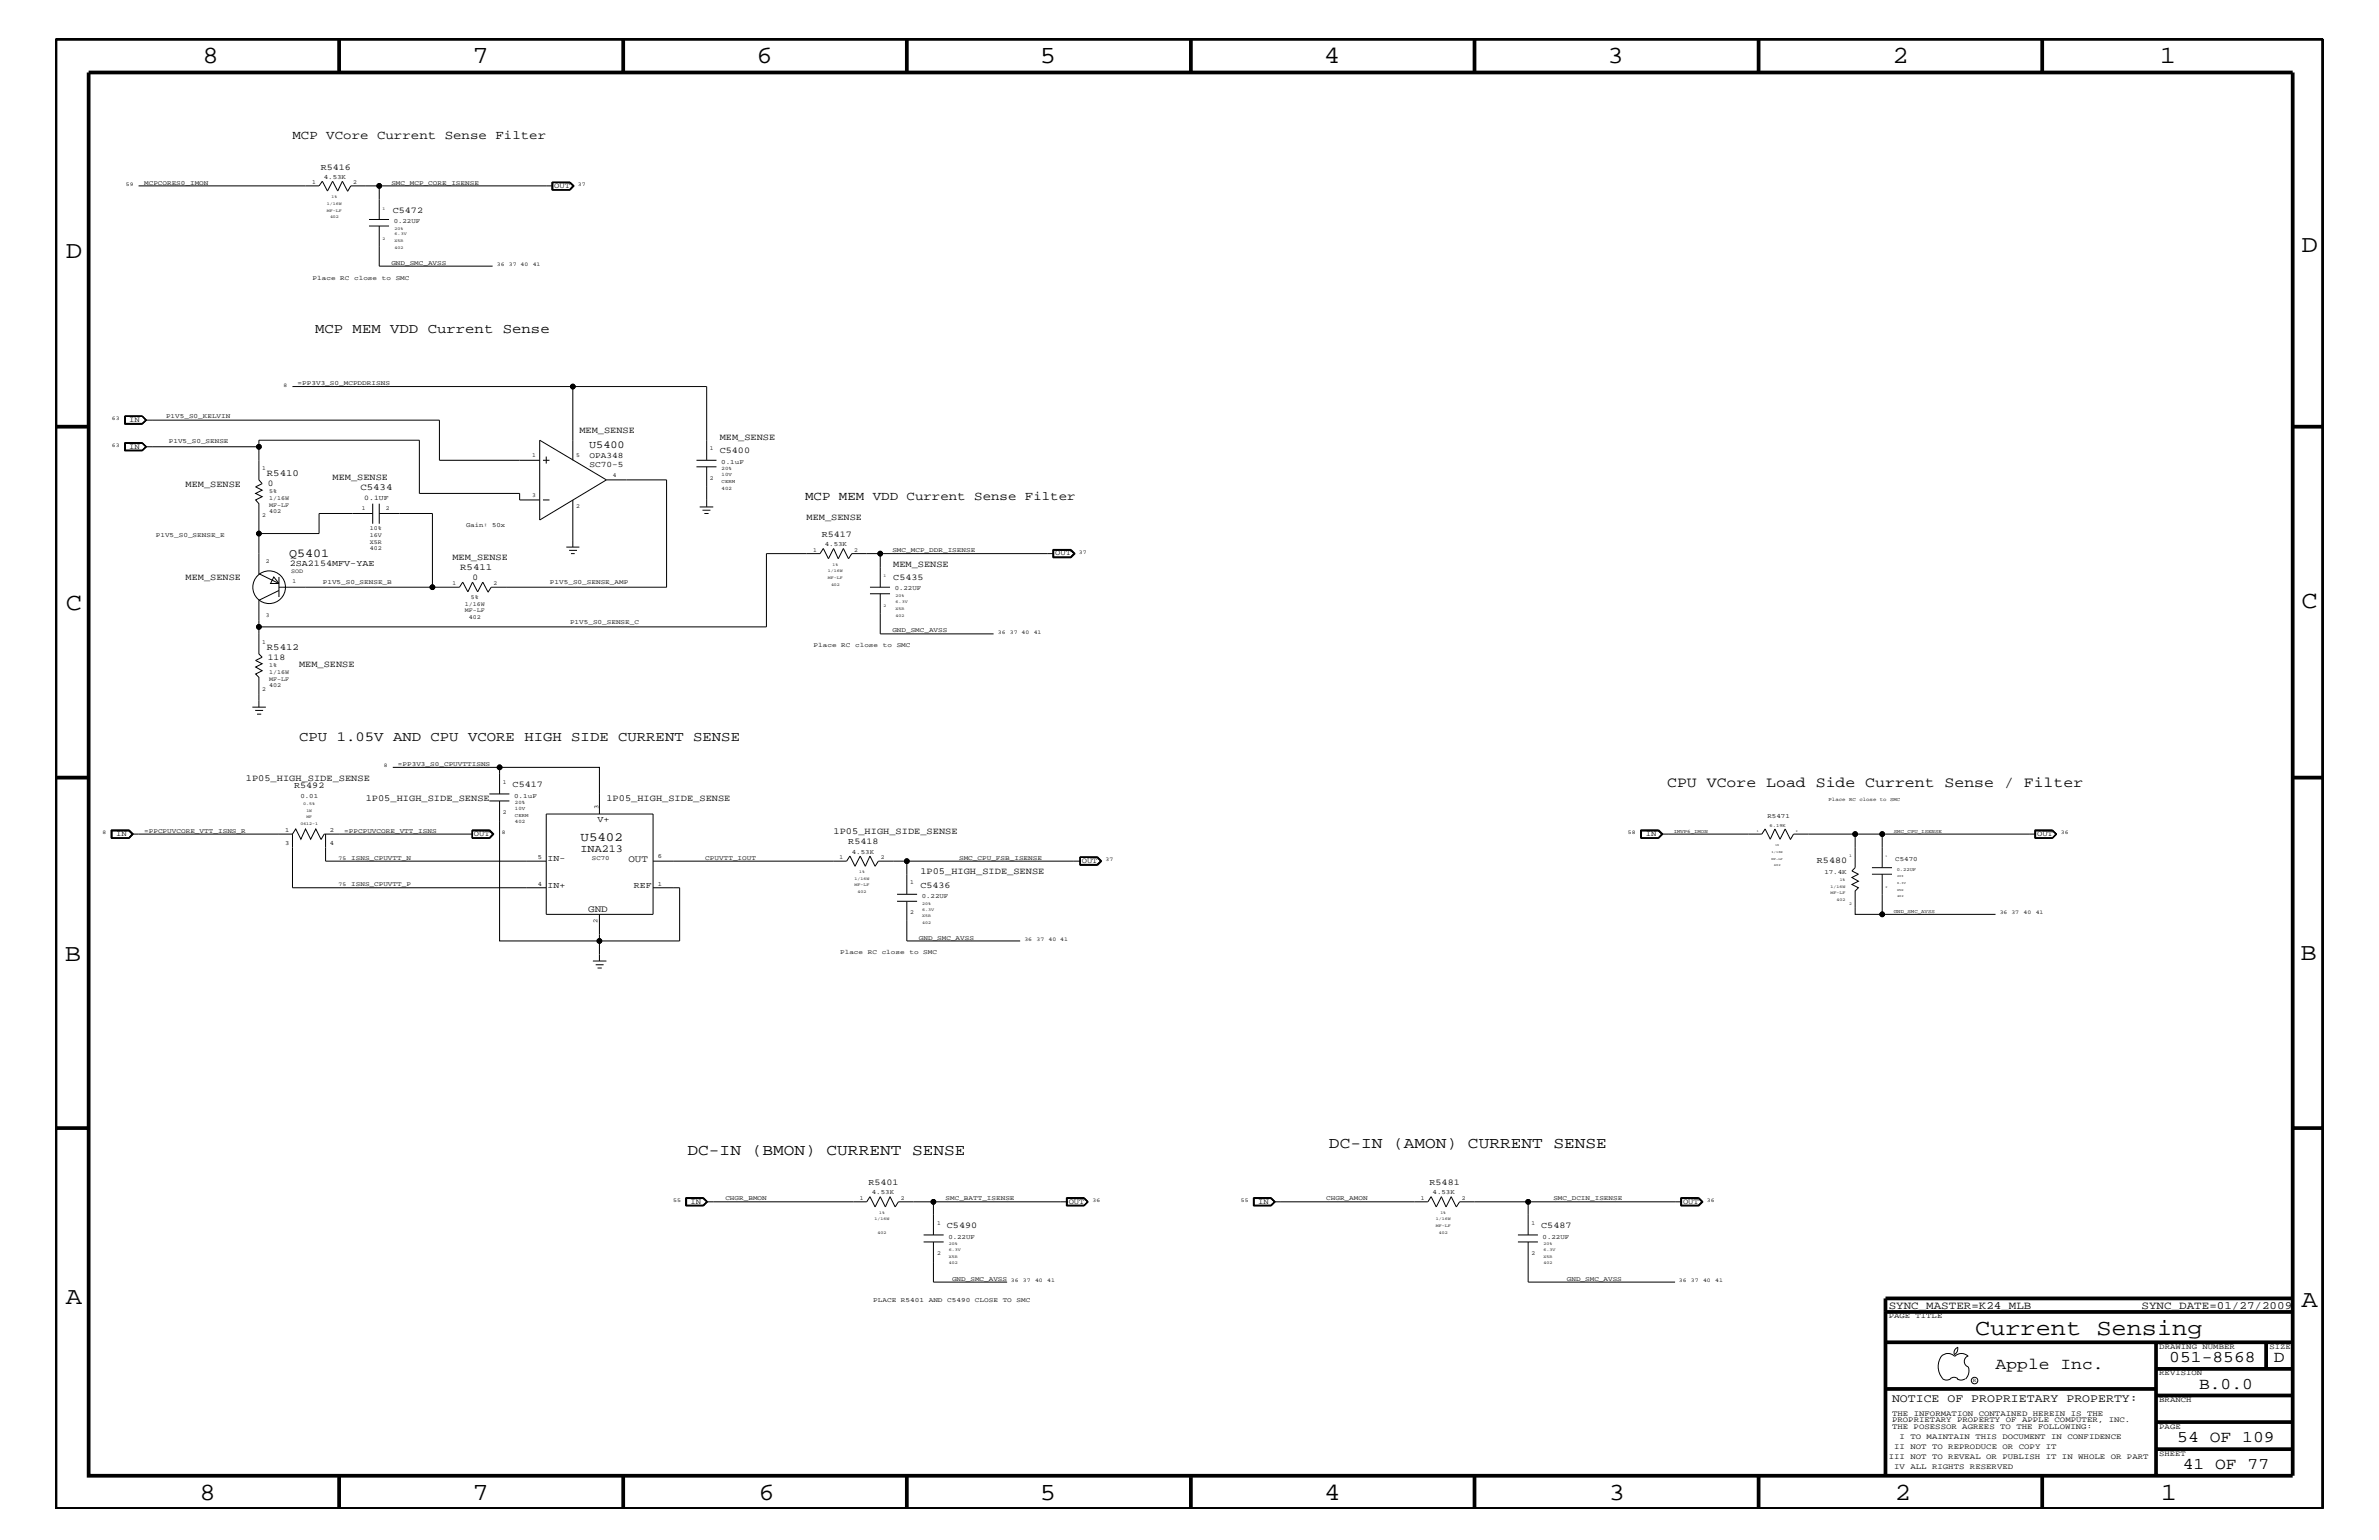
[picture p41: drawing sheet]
<svg xmlns="http://www.w3.org/2000/svg" width="432mm" height="279mm" viewBox="0 0 432 279" stroke-linecap="round" stroke-linejoin="round" font-family="sans-serif">
<defs><g id="words">
<g font-size="4.5">
<text x="36.7" y="11.5">8</text>
<text x="85.8" y="11.5">7</text>
<text x="137.3" y="11.5">6</text>
<text x="188.7" y="11.5">5</text>
<text x="240.3" y="11.5">4</text>
<text x="291.8" y="11.5">3</text>
<text x="343.5" y="11.5">2</text>
<text x="392" y="11.5">1</text>
<text x="11.9" y="46.8">D</text>
<text x="417.7" y="45.7">D</text>
<text x="11.9" y="110.6">C</text>
<text x="417.7" y="110.3">C</text>
<text x="11.8" y="174.3">B</text>
<text x="417.6" y="174.2">B</text>
<text x="11.9" y="236.7">A</text>
<text x="417.7" y="237.1">A</text>
<text x="36.2" y="272.1">8</text>
<text x="85.8" y="272.1">7</text>
<text x="137.7" y="272.1">6</text>
<text x="188.7" y="272.1">5</text>
<text x="240.4" y="272.1">4</text>
<text x="292" y="272.1">3</text>
<text x="343.9" y="272.1">2</text>
<text x="392.2" y="272.1">1</text>
</g>
<text font-size="4.1" x="358.5" y="242.3">Current Sensing</text>
<g font-size="3">
<text x="362.2" y="248.4">Apple Inc.</text>
<text x="393.7" y="247.1">051-8568</text>
<text x="399.2" y="252">B.0.0</text>
<text x="412.7" y="247.1">D</text>
<text x="395.2" y="261.6">54 OF 109</text>
<text x="396.2" y="266.6">41 OF 77</text>
</g>
<g font-size="2.9">
<text x="124.8" y="209.6">DC-IN (BMON) CURRENT SENSE</text>
<text x="241.2" y="208.3">DC-IN (AMON) CURRENT SENSE</text>
</g>
<text font-size="2.7" x="302.6" y="142.9">CPU VCore Load Side Current Sense / Filter</text>
<g font-size="2.5">
<text x="57.2" y="60.4">MCP MEM VDD Current Sense</text>
<text x="54.3" y="134.4">CPU 1.05V AND CPU VCORE HIGH SIDE CURRENT SENSE</text>
</g>
<g font-size="2.3">
<text x="53.1" y="25.3">MCP VCore Current Sense Filter</text>
<text x="146.1" y="90.7">MCP MEM VDD Current Sense Filter</text>
<text x="105.4" y="152.6">U5402</text>
</g>
<text font-size="2.2" x="52.5" y="101">Q5401</text>
<text font-size="2.1" x="343.4" y="254.4">NOTICE OF PROPRIETARY PROPERTY:</text>
<g font-size="2">
<text x="342.8" y="237.4">SYNC_MASTER=K24_MLB</text>
<text x="388.7" y="237.4">SYNC_DATE=01/27/2009</text>
</g>
<g font-size="1.9">
<text x="106.9" y="81.3">U5400</text>
<text x="105.4" y="154.6">INA213</text>
</g>
<g font-size="1.8">
<text x="114" y="156.3">OUT</text>
<text x="106.8" y="165.5">GND</text>
</g>
<g font-size="1.7">
<text x="105.2" y="78.6">MEM_SENSE</text>
<text x="130.6" y="79.9">MEM_SENSE</text>
<text x="33.7" y="88.3">MEM_SENSE</text>
<text x="48.4" y="86.4">R5410</text>
<text x="60.4" y="87.1">MEM_SENSE</text>
<text x="65.4" y="88.9">C5434</text>
<text x="146.4" y="94.3">MEM_SENSE</text>
<text x="82.1" y="101.6">MEM_SENSE</text>
<text x="33.7" y="105.3">MEM_SENSE</text>
<text x="83.5" y="103.5">R5411</text>
<text x="162.1" y="102.9">MEM_SENSE</text>
<text x="48.4" y="117.9">R5412</text>
<text x="54.3" y="121">MEM_SENSE</text>
<text x="44.6" y="141.7">1P05_HIGH_SIDE_SENSE</text>
<text x="66.4" y="145.3">1P05_HIGH_SIDE_SENSE</text>
<text x="110.1" y="145.3">1P05_HIGH_SIDE_SENSE</text>
<text x="151.3" y="151.3">1P05_HIGH_SIDE_SENSE</text>
<text x="167" y="158.6">1P05_HIGH_SIDE_SENSE</text>
</g>
<g font-size="1.6">
<text x="58.2" y="30.8">R5416</text>
<text x="71.3" y="38.6">C5472</text>
<text x="130.6" y="82.2">C5400</text>
<text x="48.6" y="88.2">0</text>
<text x="149.1" y="97.4">R5417</text>
<text x="52.6" y="102.7">2SA2154MFV-YAE</text>
<text x="85.8" y="105.2">0</text>
<text x="162.1" y="105.3">C5435</text>
<text x="48.6" y="119.7">118</text>
<text x="53.4" y="143">R5492</text>
<text x="93" y="142.9">C5417</text>
<text x="108.5" y="149.2">V+</text>
<text x="154" y="153.2">R5418</text>
<text x="99.4" y="161.1">IN+</text>
<text x="99.4" y="156.2">IN-</text>
<text x="115.1" y="161.1">REF</text>
<text x="167" y="161.1">C5436</text>
<text x="329.8" y="156.7">R5480</text>
<text x="157.6" y="215">R5401</text>
<text x="259.5" y="215">R5481</text>
<text x="171.9" y="222.9">C5490</text>
<text x="279.7" y="222.9">C5487</text>
</g>
<g font-size="1.5">
<text x="107" y="83.1">OPA348</text>
<text x="107" y="84.8">SC70-5</text>
</g>
<g font-size="1.4">
<text x="100.6" y="34.1">OUT</text>
<text x="23.5" y="76.6">IN</text>
<text x="23.5" y="81.4">IN</text>
<text x="191.5" y="100.8">OUT</text>
<text x="21.1" y="151.8">IN</text>
<text x="86" y="151.8">OUT</text>
<text x="298.7" y="151.8">IN</text>
<text x="369.7" y="151.8">OUT</text>
<text x="196.3" y="156.6">OUT</text>
<text x="125.3" y="218.4">IN</text>
<text x="194" y="218.4">OUT</text>
<text x="228.3" y="218.4">IN</text>
<text x="305.5" y="218.4">OUT</text>
<text x="342.8" y="239.2">PAGE TITLE</text>
<text x="391.9" y="244.7">DRAWING NUMBER</text>
<text x="411.9" y="244.7">SIZE</text>
<text x="391.9" y="249.5">REVISION</text>
<text x="343.4" y="256.8">THE INFORMATION CONTAINED HEREIN IS THE</text>
<text x="391.9" y="254.4">BRANCH</text>
<text x="343.4" y="259.3">THE POSESSOR AGREES TO THE FOLLOWING:</text>
<text x="343.4" y="258">PROPRIETARY PROPERTY OF APPLE COMPUTER, INC.</text>
<text x="343.8" y="262.9">II NOT TO REPRODUCE OR COPY IT</text>
<text x="344.8" y="261.1">I TO MAINTAIN THIS DOCUMENT IN CONFIDENCE</text>
<text x="391.9" y="259.3">PAGE</text>
<text x="342.8" y="264.7">III NOT TO REVEAL OR PUBLISH IT IN WHOLE OR PART</text>
<text x="343.8" y="266.6">IV ALL RIGHTS RESERVED</text>
<text x="391.9" y="264.1">SHEET</text>
</g>
<text font-size="1.3" x="66.1" y="90.7">0.1UF</text>
<g font-size="1.2">
<text x="26.2" y="33.6">MCPCORES0_IMON</text>
<text x="58.8" y="32.5">4.53K</text>
<text x="71" y="33.6">SMC_MCP_CORE_ISENSE</text>
<text x="71.5" y="40.4">0.22UF</text>
<text x="56.7" y="50.7">Place</text>
<text x="61.8" y="50.7">RC</text>
<text x="64.3" y="50.7">close</text>
<text x="69.3" y="50.7">to</text>
<text x="71" y="48">GND_SMC_AVSS</text>
<text x="71.8" y="50.7">SMC</text>
<text x="54" y="69.9">=PP3V3_S0_MCPDDRISNS</text>
<text x="30.1" y="75.8">P1V5_S0_KELVIN</text>
<text x="30.6" y="80.5">P1V5_S0_SENSE</text>
<text x="130.9" y="84.1">0.1uF</text>
<text x="84.6" y="95.6">Gain: 50x</text>
<text x="28.3" y="97.5">P1V5_S0_SENSE_E</text>
<text x="149.7" y="99.1">4.53K</text>
<text x="162" y="100.2">SMC_MCP_DDR_ISENSE</text>
<text x="58.6" y="105.9">P1V5_S0_SENSE_B</text>
<text x="99.8" y="105.9">P1V5_S0_SENSE_AMP</text>
<text x="162.4" y="107.1">0.22UF</text>
<text x="103.5" y="113.2">P1V5_S0_SENSE_C</text>
<text x="147.7" y="117.4">Place</text>
<text x="152.7" y="117.4">RC</text>
<text x="155.2" y="117.4">close</text>
<text x="160.2" y="117.4">to</text>
<text x="162" y="114.8">GND_SMC_AVSS</text>
<text x="162.8" y="117.4">SMC</text>
<text x="72.2" y="139">=PP3V3_S0_CPUVTTISNS</text>
<text x="54.5" y="144.7">0.01</text>
<text x="93.3" y="144.7">0.1uF</text>
<text x="108.6" y="146.8" transform="rotate(-90 108.6 146.8)">3</text>
<text x="320.8" y="148.4">R5471</text>
<text x="26.2" y="151.1">=PPCPUVCORE_VTT_ISNS_R</text>
<text x="51.7" y="153.3">3</text>
<text x="51.7" y="151">1</text>
<text x="59.9" y="153.3">4</text>
<text x="59.9" y="151">2</text>
<text x="62.5" y="151.1">=PPCPUVCORE_VTT_ISNS</text>
<text x="63.8" y="156">ISNS_CPUVTT_N</text>
<text x="97.6" y="155.8">5</text>
<text x="119.4" y="155.7">6</text>
<text x="128" y="156">CPUVTT_IOUT</text>
<text x="154.6" y="154.9">4.53K</text>
<text x="174.1" y="156">SMC_CPU_FSB_ISENSE</text>
<text x="63.8" y="160.8">ISNS_CPUVTT_P</text>
<text x="97.6" y="160.7">4</text>
<text x="107.4" y="156.1">SC70</text>
<text x="119.4" y="160.7">1</text>
<text x="331.1" y="158.5">17.4K</text>
<text x="344" y="156.2">C5470</text>
<text x="108.5" y="167.5" transform="rotate(-90 108.5 167.5)">2</text>
<text x="167.3" y="162.8">0.22UF</text>
<text x="152.5" y="173.2">Place</text>
<text x="157.5" y="173.2">RC</text>
<text x="160" y="173.2">close</text>
<text x="165.1" y="173.2">to</text>
<text x="166.8" y="170.5">GND_SMC_AVSS</text>
<text x="167.6" y="173.2">SMC</text>
<text x="131.7" y="217.8">CHGR_BMON</text>
<text x="158.2" y="216.7">4.53K</text>
<text x="171.6" y="217.8">SMC_BATT_ISENSE</text>
<text x="240.7" y="217.8">CHGR_AMON</text>
<text x="260" y="216.7">4.53K</text>
<text x="281.9" y="217.8">SMC_DCIN_ISENSE</text>
<text x="172.1" y="224.7">0.22UF</text>
<text x="280" y="224.7">0.22UF</text>
<text x="172.8" y="232.4">GND_SMC_AVSS</text>
<text x="284.4" y="232.4">GND_SMC_AVSS</text>
<text x="158.5" y="236.2">PLACE</text>
<text x="163.5" y="236.2">R5401</text>
<text x="168.6" y="236.2">AND</text>
<text x="171.9" y="236.2">C5490</text>
<text x="177" y="236.2">CLOSE</text>
<text x="182" y="236.2">TO</text>
<text x="184.5" y="236.2">SMC</text>
</g>
<g font-size="1.1">
<text x="56.6" y="33.4">1</text>
<text x="64.1" y="33.4">2</text>
<text x="96.6" y="82.8">1</text>
<text x="104.6" y="82.8">5</text>
<text x="128.9" y="81.6">1</text>
<text x="47.6" y="85.3">1</text>
<text x="48.9" y="89.5">5%</text>
<text x="111.3" y="86.5">4</text>
<text x="128.9" y="87.1">2</text>
<text x="47.6" y="93.8">2</text>
<text x="48.9" y="90.7">1/16W</text>
<text x="48.9" y="92">MF-LF</text>
<text x="48.9" y="93.2">402</text>
<text x="65.7" y="92.6">1</text>
<text x="70" y="92.6">2</text>
<text x="96.6" y="90.1">3</text>
<text x="104.6" y="92.2">2</text>
<text x="67.1" y="99.9">402</text>
<text x="67.1" y="96.2">10%</text>
<text x="67.1" y="98.7">X5R</text>
<text x="67.1" y="97.4">16V</text>
<text x="147.6" y="100.1">1</text>
<text x="155" y="100.1">2</text>
<text x="48.3" y="102.2">2</text>
<text x="52.8" y="104">SOD</text>
<text x="53.1" y="105.9">1</text>
<text x="82.1" y="106.1">1</text>
<text x="89.6" y="106.1">2</text>
<text x="48.3" y="112">3</text>
<text x="84.4" y="111.1">MF-LF</text>
<text x="84.4" y="109.9">1/16W</text>
<text x="85.1" y="112.3">402</text>
<text x="85.5" y="108.7">5%</text>
<text x="47.6" y="116.8">1</text>
<text x="47.6" y="125.3">2</text>
<text x="48.9" y="124.7">402</text>
<text x="48.9" y="123.5">MF-LF</text>
<text x="48.9" y="121">1%</text>
<text x="48.9" y="122.3">1/16W</text>
<text x="91.3" y="142.3">1</text>
<text x="91.3" y="147.7">2</text>
<text x="152.4" y="155.8">1</text>
<text x="159.9" y="155.8">2</text>
<text x="165.2" y="160.5">1</text>
<text x="165.2" y="165.9">2</text>
<text x="156" y="217.7">1</text>
<text x="163.5" y="217.7">2</text>
<text x="257.9" y="217.7">1</text>
<text x="265.3" y="217.7">2</text>
<text x="170.1" y="227.7">2</text>
<text x="170.1" y="222.3">1</text>
<text x="278" y="227.7">2</text>
<text x="278" y="222.3">1</text>
</g>
<g font-size="1">
<text x="22.9" y="33.7">59</text>
<text x="104.9" y="33.7">37</text>
<text x="90.2" y="48.3">36</text>
<text x="92.4" y="48.3">37 40</text>
<text x="96.7" y="48.3">41</text>
<text x="51.5" y="70.1">8</text>
<text x="20.3" y="76.2">63</text>
<text x="20.3" y="81.1">63</text>
<text x="195.8" y="100.4">37</text>
<text x="181.1" y="115">36</text>
<text x="183.3" y="115">37 40</text>
<text x="187.6" y="115">41</text>
<text x="69.7" y="139.2">8</text>
<text x="18.6" y="151.3">8</text>
<text x="61.5" y="156">75</text>
<text x="91.1" y="151.3">8</text>
<text x="295.5" y="151.3">58</text>
<text x="374.1" y="151.3">36</text>
<text x="61.5" y="160.8">75</text>
<text x="200.7" y="156.2">37</text>
<text x="363" y="165.9">36 37</text>
<text x="367.3" y="165.9">40</text>
<text x="369.5" y="165.9">41</text>
<text x="185.9" y="170.7">36</text>
<text x="188.1" y="170.7">37</text>
<text x="190.3" y="170.7">40 41</text>
<text x="122.2" y="218">55</text>
<text x="198.3" y="218">36</text>
<text x="225.2" y="218">55</text>
<text x="309.8" y="218">36</text>
<text x="183.5" y="232.6">36</text>
<text x="185.7" y="232.6">37</text>
<text x="187.9" y="232.6">40</text>
<text x="190.1" y="232.6">41</text>
<text x="304.7" y="232.6">36</text>
<text x="306.9" y="232.6">37</text>
<text x="309.1" y="232.6">40</text>
<text x="311.3" y="232.6">41</text>
<text x="358.1" y="250.7">R</text>
</g>
<g font-size=".9">
<text x="131" y="86.4">10V</text>
<text x="131" y="87.6">CERM</text>
<text x="131" y="88.8">402</text>
<text x="131" y="85.3">20%</text>
<text x="93.5" y="145.9">20%</text>
<text x="93.5" y="147">10V</text>
<text x="93.5" y="149.4">402</text>
<text x="93.5" y="148.2">CERM</text>
<text x="331.9" y="145.3">Place RC close to SMC</text>
<text x="303.8" y="151.1">IMVP6_IMON</text>
<text x="343.7" y="151.1">SMC_CPU_ISENSE</text>
<text x="343.7" y="165.6">GND_SMC_AVSS</text>
</g>
<g font-size=".8">
<text x="60.2" y="35.9">1%</text>
<text x="59.4" y="37.2">1/16W</text>
<text x="59.4" y="38.4">MF-LF</text>
<text x="59.9" y="39.6">402</text>
<text x="69.4" y="38">1</text>
<text x="71.6" y="41.7">20%</text>
<text x="69.4" y="43.5">2</text>
<text x="71.6" y="42.7">6.3V</text>
<text x="71.6" y="44">X5R</text>
<text x="71.6" y="45.2">402</text>
<text x="150.3" y="103.8">1/16W</text>
<text x="150.3" y="105">MF-LF</text>
<text x="150.8" y="106.3">402</text>
<text x="151.1" y="102.6">1%</text>
<text x="160.4" y="104.7">1</text>
<text x="160.4" y="110.2">2</text>
<text x="162.6" y="108.3">20%</text>
<text x="162.6" y="109.4">6.3V</text>
<text x="162.6" y="111.9">402</text>
<text x="162.6" y="110.6">X5R</text>
<text x="54.5" y="149.6">0612-1</text>
<text x="55" y="146">0.5%</text>
<text x="55.6" y="147.3">1W</text>
<text x="55.6" y="148.4">MF</text>
<text x="321.2" y="150.1">6.19K</text>
<text x="335.6" y="155.6">1</text>
<text x="155.1" y="159.6">1/16W</text>
<text x="155.1" y="160.8">MF-LF</text>
<text x="155.7" y="162">402</text>
<text x="156" y="158.4">1%</text>
<text x="332.2" y="161.1">1/16W</text>
<text x="333.9" y="159.9">1%</text>
<text x="344.3" y="158">0.22UF</text>
<text x="167.4" y="165.2">6.3V</text>
<text x="167.4" y="164.1">20%</text>
<text x="167.4" y="167.6">402</text>
<text x="167.4" y="166.4">X5R</text>
<text x="332.2" y="162.2">MF-LF</text>
<text x="333.3" y="163.5">402</text>
<text x="335.6" y="164.1">2</text>
<text x="158.7" y="221.4">1/16W</text>
<text x="159.6" y="220.2">1%</text>
<text x="260.6" y="221.4">1/16W</text>
<text x="261.5" y="220.2">1%</text>
<text x="159.3" y="223.9">402</text>
<text x="172.2" y="225.9">20%</text>
<text x="172.2" y="227">6.3V</text>
<text x="260.6" y="222.6">MF-LF</text>
<text x="261.2" y="223.9">402</text>
<text x="280.2" y="225.9">20%</text>
<text x="280.2" y="227">6.3V</text>
<text x="172.2" y="228.2">X5R</text>
<text x="172.2" y="229.4">402</text>
<text x="280.2" y="229.4">402</text>
<text x="280.2" y="228.2">X5R</text>
</g>
<g font-size=".6">
<text x="318.9" y="151">1</text>
<text x="321.6" y="156">MF-LF</text>
<text x="321.6" y="154.7">1/16W</text>
<text x="322.2" y="153.5">1%</text>
<text x="326" y="151">2</text>
<text x="342.2" y="155.6">1</text>
<text x="322" y="157.2">402</text>
<text x="342.2" y="161.1">2</text>
<text x="344.3" y="159.2">20%</text>
<text x="344.3" y="160.3">6.3V</text>
<text x="344.3" y="161.6">X5R</text>
<text x="344.3" y="162.8">402</text>
</g>
</g></defs>
<g fill="none" stroke="#000" stroke-width=".18">
<path d="M25.1 33.7h32.8l.6-.8 .9 1.8 1-1.8 .9 1.8 .8-1.8 1 1.8M67 39.8h3.6M68.8 33.7h-5.1l-.6 1M100.2 33v1.5M100.3 33.7h-31.5v6.1M103.4 33.1h-3.1v1.3h3.1M103.4 33.1l.7 .6-.7 .7M103.4 33.1l.6 .6-.6 .7M103.5 33h-3.3v1.5h3.3M103.5 33l.7 .7-.7 .8M103.5 33l.6 .7-.6 .8M67 41h3.6"/>
<path d="M68.8 41v7.3h20.6M22.6 75.5h3.2l.8 .7-.8 .8h-3.2zM22.7 75.5v1.4h3.1l.8-.7M22.7 76.8h3.1M22.7 75.6h3.1M22.8 75.6v1.2M25.8 75.6l.7 .6-.7 .6M25.8 75.6l.6 .6M26.4 76.2l-.6 .6M26.4 76.2h53.4v7.3h18.2M53.1 70.1h75.2v13.4M98 79.9l12.1 7.2-12.1 7.2z"/>
<path d="M104 70.1v13.4M22.6 80.3h3.2l.8 .8-.8 .7h-3.2zM22.8 80.5h3l.6 .6-.6 .5h-3zM25.8 80.4l.7 .7-.7 .6M25.8 80.4h-3.1v1.3h3.1M25.8 80.4l.8 .7M26.4 81.1h20.6M26.6 81.1l-.8 .6M67.6 91.4v3.6M67.6 93.2h-9.7v3.6h-10.9M68.8 93.2h9.7v13.3h4.9l.6-.9 .9 1.8 .9-1.8 .9 1.8 .9-1.8 1 1.8M68.8 91.4v3.6"/>
<path d="M98 90.7h-3.7v-1.2h-18.2v-9.6h-29.1v7.2l.6 .6-1.2 .6 1.2 .6-1.2 .6 1.2 .6-1.2 .6 .6 .7v12.7l3.6 1.8M98.6 83.5h1.1M98.6 90.7h1.1M99.1 82.8v1.3M102.8 99.3h2.4M103.3 99.9h1.4M104 90.7v8.6M110.1 87.1h10.9v19.4h-31.8l-.6 1M126.4 84.7h3.6M126.4 83.5h3.6M127 92h2.5M127.5 92.6h1.4"/>
<path d="M127.8 93.2h.8M128.3 84.7v7.3M191.1 99.7h3.3l.8 .7-.8 .8h-3.3zM191.3 99.9h3l.6 .5-.6 .6h-3zM194.3 99.8h-3.1v1.3h3.1M194.3 99.8l.8 .6-.8 .7M194.3 99.8l.7 .6-.7 .7M49.7 104.7l.9 1.2h-1.5zM50.6 107.1l-3.6 1.8v9.7l.6 .6-1.2 .6 1.2 .6-1.2 .6 1.2 .7-1.2 .6 .6 .6v5.4M50.6 106.5h27.9M50.6 104.7v3.6M103.6 100.4h.7"/>
<path d="M157.9 107.7h3.6M157.9 106.5h3.6M159.8 100.4h-5.2l-.6 1-.9-1.9-1 1.9-.8-1.9-.9 1.9-1-1.9-.6 .9h-9.7v13.3h-92.1M159.8 107.7v7.3h20.5M191.3 100.4h-31.5v6.1M45.8 128.3h2.5M46.3 128.9h1.5M46.7 129.6h.7M71.3 139.2h19.4M20.2 150.6h3.3l.7 .7-.7 .8h-3.3zM20.2 152.1v-1.4h3.3l.6 .6-.6 .8M23.4 150.7h-3.1v1.3h3.1"/>
<path d="M23.4 150.7l.6 .6-.6 .7M23.4 150.7l.6 .6M24 151.3l-.6 .7M24 151.3h29.1l.6-.9 .9 1.9 .9-1.9 .9 1.9 .9-1.9 1 1.9M53.1 151.3v9.8h46M59.1 151.3v4.9h40M85.7 150.6h3.2l.8 .7-.8 .8h-3.2zM85.7 150.7h3.2l.7 .6-.7 .8M85.8 151.3h-27l-.5 1M88.8 145.3h3.7M88.8 144h3.7M88.8 150.7h-3v1.3h3"/>
<path d="M88.8 150.7l.7 .6-.7 .7M88.8 150.7l.6 .6-.6 .7M90.7 145.3v25.4h18.1v-4.8M90.7 144v-4.8h18.1v8.5M99.1 147.7h19.4v18.2h-19.4zM118.5 156.2h35.2l.6-.9 .9 1.9 .9-1.9 1 1.9 .8-1.9 .9 1.9 .6-1h36.7M164.6 156.2v6M196 155.5h3.2l.8 .7-.8 .8h-3.2zM199.1 155.6h-3v1.2h3M199.1 155.6l.7 .6-.7 .6M199.1 155.6l.6 .6-.6 .6M199.2 155.5l.7 .7-.7 .7h-3.2"/>
<path d="M297.8 150.6h3.3l.7 .7-.7 .8h-3.3zM297.9 152h3.1M297.9 152.1v-1.4h3.1l.8 .6-.8 .8M297.9 150.7h3.1M297.9 150.7v1.3M301 150.7l.7 .6-.7 .7M301 150.7l.6 .6M301.6 151.3h18.2l.6-.9 .9 1.9 .9-1.9 .9 1.9 .9-1.9 1 1.9M301.6 151.3l-.6 .7M336.7 151.3h-11.2l-.5 1M339.8 158.6h3.6M339.8 157.4h3.6"/>
<path d="M341.6 151.3v6.1M369.3 150.6h3.2l.8 .7-.8 .8h-3.2zM369.4 152h3.1M369.4 150.7h3.1M369.5 151.3h-32.8v6.1l-.6 .6 1.2 .6-1.2 .6 1.2 .7-1.2 .6 1.2 .6-.6 .6v4.2h4.9v-7.3M369.5 150.7v1.3M372.5 150.7l.7 .6-.7 .7M372.5 150.7l.6 .6-.6 .7M373.3 151.3l-.8-.6h-3.1v1.4M107.6 174.4h2.5M108.1 175h1.5M108.5 175.6h.7"/>
<path d="M118.5 161.1h4.9v9.6h-14.6v3.7M162.8 163.5h3.7M162.8 162.2h3.7M164.6 163.5v7.2h20.6M341.6 165.9h20.6M124.5 218.7h3.2M124.5 217.3h3.2l.7 .7-.7 .8h-3.2zM124.5 217.4h3.2M124.5 217.4v1.3M124.6 217.5h3l.7 .5-.7 .6h-3zM127.7 217.4l.7 .6-.7 .7M127.7 217.4l.6 .6"/>
<path d="M128.3 218h29l.6-.9 .9 1.9 1-1.9 .9 1.9 .8-1.9 1 1.9 .6-1h6.3M128.3 218l-.6 .7M193.5 217.3h3.3l.7 .7-.7 .8h-3.3zM193.6 217.4h3.2l.6 .6-.6 .7h-3.2zM193.7 218h-24.3v6.1M193.7 217.5h3.1l.6 .5-.6 .6h-3.1zM227.5 218.7h3.2M227.5 217.3h3.2l.8 .7-.8 .8h-3.2zM227.5 217.4h3.2M227.6 217.4v1.3M227.7 217.5h2.9l.7 .5-.7 .6h-2.9zM230.7 217.4l.7 .6-.7 .7"/>
<path d="M230.7 217.4l.6 .6M231.3 218h27.9l.6-.9 .9 1.9 .9-1.9 .9 1.9 .9-1.9 .9 1.9 .6-1h12.5M231.3 218l-.6 .7M305.1 217.3h3.3l.7 .7-.7 .8h-3.3zM305.2 218h-27.8v6.1M305.2 217.5h3.1l.6 .5-.6 .6h-3.1zM308.3 217.4h-3.2v1.3h3.2M308.3 217.4l.7 .6-.7 .7M308.3 217.4l.6 .6-.6 .7M167.6 225.3h3.7M167.6 224.1h3.7M169.4 225.3v7.3h13.4"/>
<path d="M275.5 225.3h3.6M275.5 224.1h3.6M277.4 225.3v7.3h26.6M352.3 246.1a1.69 1.69 0 0 1 2.5 0 1.72 1.72 0 0 1 2.4 0M352.4 246a3.2 3.2 0 0 0 .4 4.3l.8 .1 .4-.2M354 250.2l.7-.3 .7 .3M355.2 250.2l.7 .2 .7-.2M355.3 244.4v.3a1.18 1.18 0 0 1-.6 1.1M355.4 244.4a.99 .99 0 0 0-.6 1.4M357.2 246a1.04 1.04 0 0 0-.7 1 1.04 1.04 0 0 0 .7 1M357.3 248l.1 .7a2.11 2.11 0 0 1-.6 1.5"/>
<circle cx="68.8" cy="33.7" r=".42"/>
<circle cx="104" cy="70.1" r=".42"/>
<circle cx="47" cy="81.1" r=".42"/>
<circle cx="47" cy="96.8" r=".42"/>
<circle cx="47" cy="113.7" r=".42"/>
<circle cx="48.9" cy="106.5" r="2.96"/>
<circle cx="78.5" cy="106.5" r=".42"/>
<circle cx="159.8" cy="100.4" r=".42"/>
<circle cx="90.7" cy="139.2" r=".42"/>
<circle cx="164.6" cy="156.2" r=".42"/>
<circle cx="336.7" cy="151.3" r=".42"/>
<circle cx="341.6" cy="151.3" r=".42"/>
<circle cx="108.8" cy="170.7" r=".42"/>
<circle cx="341.6" cy="165.9" r=".42"/>
<circle cx="169.4" cy="218" r=".42"/>
<circle cx="277.4" cy="218" r=".42"/>
<circle cx="358.4" cy="250.5" r=".59"/>
</g>
<g fill="none" stroke="#000" stroke-width=".68" stroke-linecap="butt">
<path d="M10.1 7.1h411.5v266.7h-411.5zM16.1 13.2h400v254.5h-400zM61.6 7.1v6.1M113.1 7.1v6.1M164.6 7.1v6.1M216.2 7.1v6.1M267.6 7.1v6.1M319.2 7.1v6.1M370.7 7.1v6.1M10.1 77.4h6M416.1 77.4h5.5M10.1 141.1h6"/>
<path d="M416.1 141.1h5.5M10.1 204.7h6M416.1 204.7h5.5M342.2 238h73.9M416.1 235.6h-73.9v32.1M342.2 243.5h73.9M342.2 252h49.1M391.3 243.5v24.2M391.3 258h24.8M391.3 253.2h24.8M391.3 248.4h24.8M411.3 243.5v4.9"/>
<path d="M61.6 267.7v6.1M113.1 267.7v6.1M164.6 267.7v6.1M216.2 268v5.8M267.6 267.7v6.1M319.2 267.7v6.1M370.7 267.7v6.1M391.3 262.9h24.8"/>
</g>
<g fill="#000">
<circle cx="68.8" cy="33.7" r=".42"/>
<circle cx="104" cy="70.1" r=".42"/>
<circle cx="47" cy="81.1" r=".42"/>
<circle cx="47" cy="96.8" r=".42"/>
<circle cx="47" cy="113.7" r=".42"/>
<circle cx="78.5" cy="106.5" r=".42"/>
<circle cx="159.8" cy="100.4" r=".42"/>
<circle cx="90.7" cy="139.2" r=".42"/>
<circle cx="164.6" cy="156.2" r=".42"/>
<circle cx="336.7" cy="151.3" r=".42"/>
<circle cx="341.6" cy="151.3" r=".42"/>
<circle cx="108.8" cy="170.7" r=".42"/>
<circle cx="341.6" cy="165.9" r=".42"/>
<circle cx="169.4" cy="218" r=".42"/>
<circle cx="277.4" cy="218" r=".42"/>
</g>
<use href="#words"/>
</svg>
